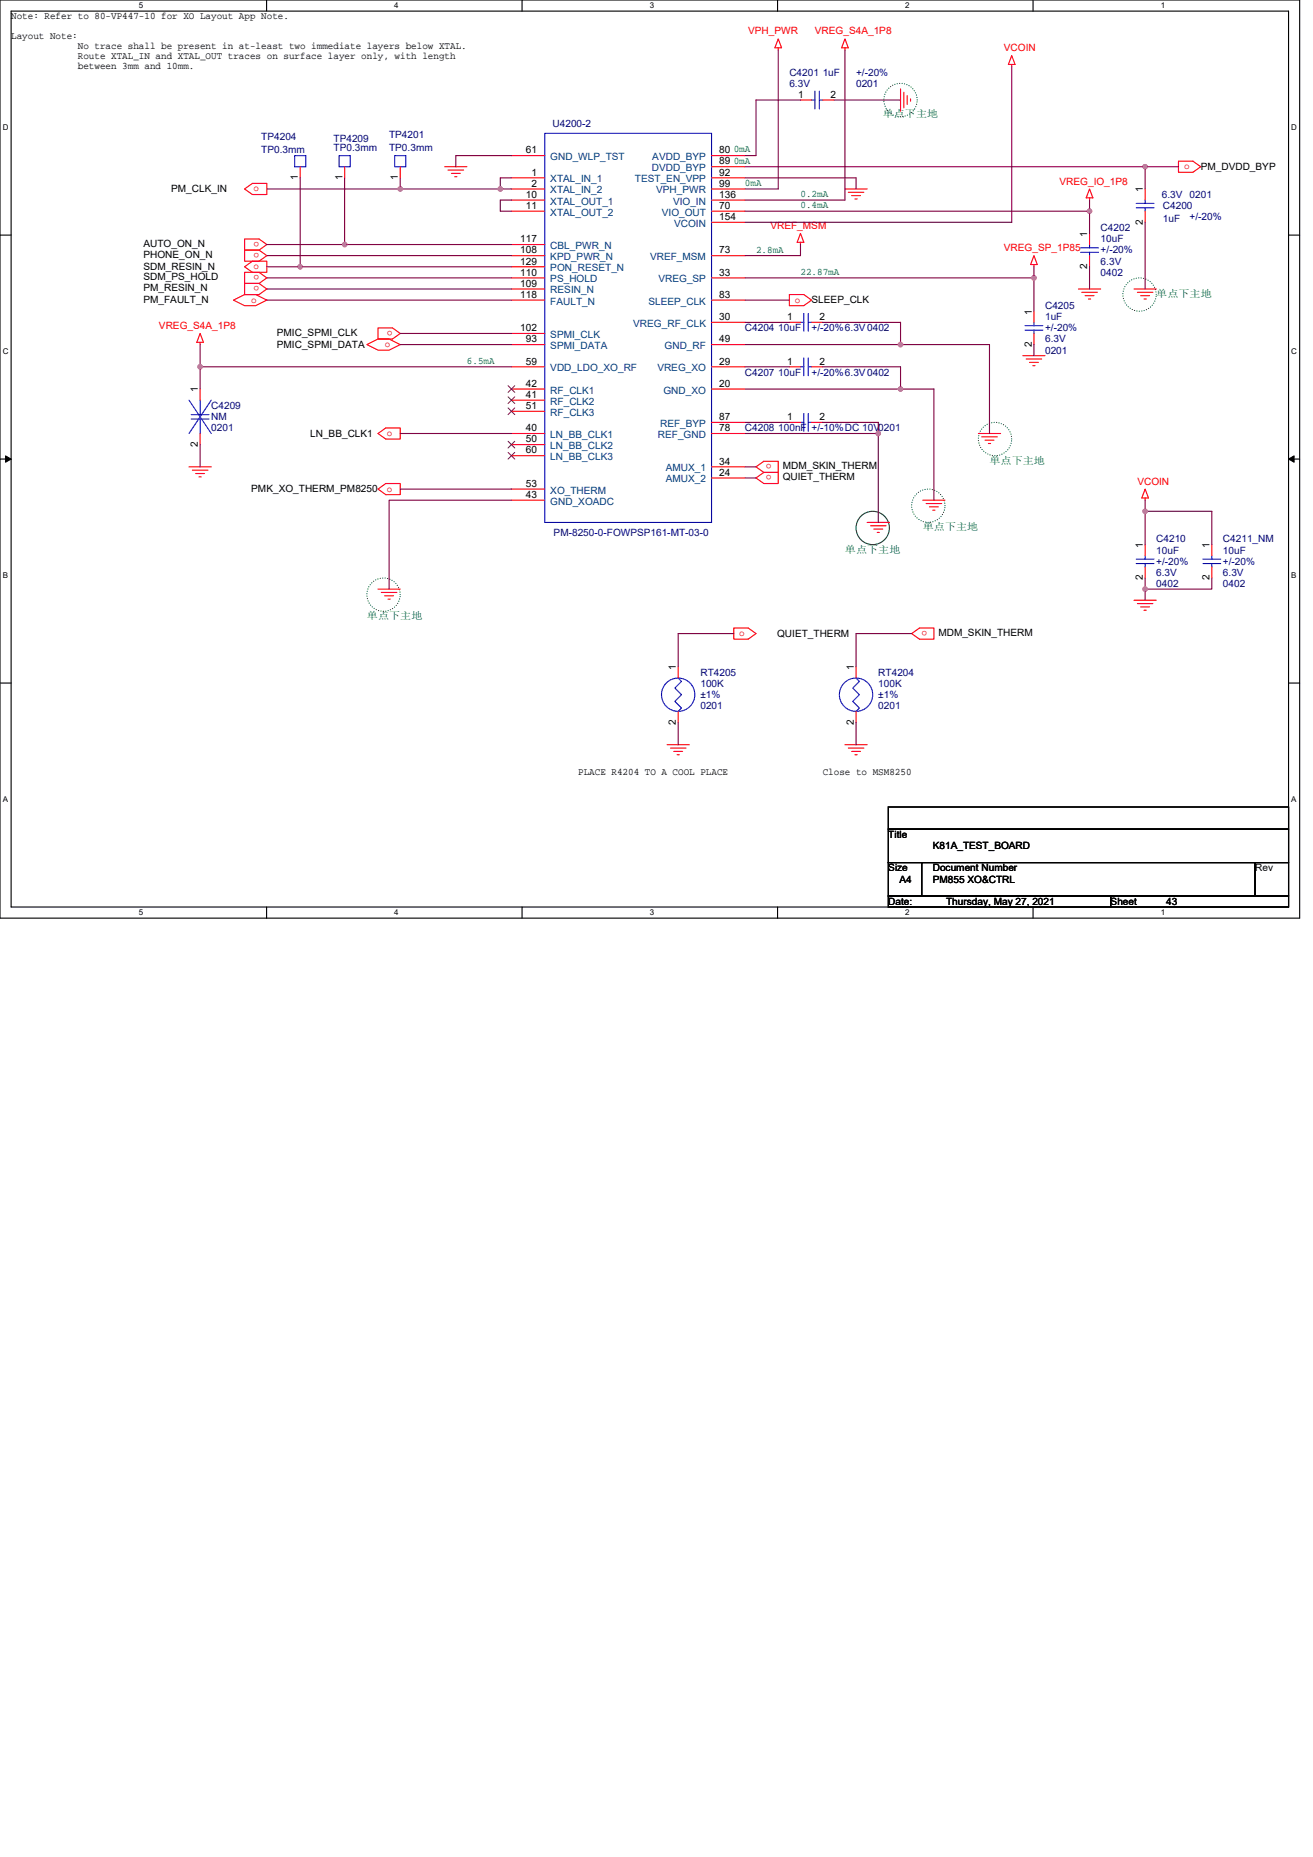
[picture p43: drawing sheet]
<svg xmlns="http://www.w3.org/2000/svg" width="210mm" height="297mm" viewBox="0 0 210 297" stroke-linecap="round" stroke-linejoin="round" font-family="sans-serif">
<defs><g id="words">
<g font-size="1.6">
<text x="1.8" y="3.1">Note: Refer to 80-VP447-10 for XO Layout App Note.</text>
<text x="1.8" y="6.3">Layout Note:</text>
<text x="12.4" y="7.9">No trace shall be present in at-least two immediate layers below XTAL.</text>
<text x="12.4" y="9.5">Route XTAL_IN and XTAL_OUT traces on surface layer only, with length</text>
<text x="12.4" y="11.1">between 3mm and 10mm.</text>
<text x="127.7" y="15.6">1</text>
<text x="132.8" y="15.6">2</text>
<text x="47.6" y="28.8" transform="rotate(-90 47.6 28.8)">1</text>
<text x="54.8" y="28.8" transform="rotate(-90 54.8 28.8)">1</text>
<text x="63.6" y="28.8" transform="rotate(-90 63.6 28.8)">1</text>
<text x="84.1" y="24.5">61</text>
<text x="85" y="28.1">1</text>
<text x="85" y="29.9">2</text>
<text x="115" y="29.9">99</text>
<text x="115" y="28.1">92</text>
<text x="115" y="26.3">89</text>
<text x="115" y="24.5">80</text>
<text x="192" y="27.2">PM_DVDD_BYP</text>
<text x="27.4" y="30.8">PM_CLK_IN</text>
<text x="84.1" y="31.6">10</text>
<text x="84.1" y="33.4">11</text>
<text x="115" y="31.6">136</text>
<text x="115" y="35.2">154</text>
<text x="115" y="33.4">70</text>
<text x="182.8" y="35.9" transform="rotate(-90 182.8 35.9)">2</text>
<text x="182.8" y="30.8" transform="rotate(-90 182.8 30.8)">1</text>
<text x="22.9" y="39.5">AUTO_ON_N</text>
<text x="22.9" y="41.3">PHONE_ON_N</text>
<text x="83.2" y="38.8">117</text>
<text x="83.2" y="40.5">108</text>
<text x="115" y="40.5">73</text>
<text x="173.9" y="37.9" transform="rotate(-90 173.9 37.9)">1</text>
<text x="22.9" y="43.2">SDM_RESIN_N</text>
<text x="22.9" y="44.8">SDM_PS_HOLD</text>
<text x="22.9" y="46.6">PM_RESIN_N</text>
<text x="83.2" y="42.3">129</text>
<text x="83.2" y="44.1">110</text>
<text x="83.2" y="45.9">109</text>
<text x="83.2" y="47.6">118</text>
<text x="115" y="47.6">83</text>
<text x="115" y="44.1">33</text>
<text x="173.9" y="43" transform="rotate(-90 173.9 43)">2</text>
<text x="22.9" y="48.5">PM_FAULT_N</text>
<text x="44.3" y="53.7">PMIC_SPMI_CLK</text>
<text x="83.2" y="53">102</text>
<text x="115" y="51.2">30</text>
<text x="125.9" y="51.2">1</text>
<text x="129.8" y="48.5">SLEEP_CLK</text>
<text x="131" y="51.2">2</text>
<text x="165" y="50.3" transform="rotate(-90 165 50.3)">1</text>
<text x="44.3" y="55.7">PMIC_SPMI_DATA</text>
<text x="84.1" y="54.8">93</text>
<text x="84.1" y="58.3">59</text>
<text x="115" y="58.3">29</text>
<text x="115" y="54.8">49</text>
<text x="125.9" y="58.3">1</text>
<text x="131" y="58.3">2</text>
<text x="165" y="55.5" transform="rotate(-90 165 55.5)">2</text>
<text x="31.6" y="62.8" transform="rotate(-90 31.6 62.8)">1</text>
<text x="84.1" y="61.9">42</text>
<text x="84.1" y="63.6">41</text>
<text x="84.1" y="65.4">51</text>
<text x="115" y="61.9">20</text>
<text x="31.6" y="71.5" transform="rotate(-90 31.6 71.5)">2</text>
<text x="49.6" y="69.9">LN_BB_CLK1</text>
<text x="84.1" y="69">40</text>
<text x="84.1" y="70.8">50</text>
<text x="115" y="67.2">87</text>
<text x="115" y="69">78</text>
<text x="125.9" y="67.2">1</text>
<text x="131" y="67.2">2</text>
<text x="84.1" y="72.5">60</text>
<text x="84.1" y="77.9">53</text>
<text x="115" y="74.3">34</text>
<text x="115" y="76.1">24</text>
<text x="125.2" y="75">MDM_SKIN_THERM</text>
<text x="125.2" y="76.8">QUIET_THERM</text>
<text x="40.2" y="78.8">PMK_XO_THERM_PM8250</text>
<text x="84.1" y="79.6">43</text>
<text x="182.8" y="87.7" transform="rotate(-90 182.8 87.7)">1</text>
<text x="193.4" y="87.7" transform="rotate(-90 193.4 87.7)">1</text>
<text x="182.8" y="92.8" transform="rotate(-90 182.8 92.8)">2</text>
<text x="193.4" y="92.8" transform="rotate(-90 193.4 92.8)">2</text>
<text x="124.3" y="101.9">QUIET_THERM</text>
<text x="150.1" y="101.7">MDM_SKIN_THERM</text>
<text x="108.1" y="107.2" transform="rotate(-90 108.1 107.2)">1</text>
<text x="136.5" y="107.2" transform="rotate(-90 136.5 107.2)">1</text>
<text x="108.1" y="115.9" transform="rotate(-90 108.1 115.9)">2</text>
<text x="136.5" y="115.9" transform="rotate(-90 136.5 115.9)">2</text>
<text x="92.5" y="124">PLACE R4204 TO A COOL PLACE</text>
<text x="131.6" y="124">Close to MSM8250</text>
<text x="142.1" y="134.1">Title</text>
<text x="149.2" y="135.8">K81A_TEST_BOARD</text>
<text x="142.1" y="139.4">Size</text>
<text x="143.8" y="141.2">A4</text>
<text x="149.2" y="139.4">Document Number</text>
<text x="149.2" y="141.2">PM855 XO&amp;CTRL</text>
<text x="200.7" y="139.4">Rev</text>
<text x="142.1" y="144.7">Date:</text>
<text x="151.3" y="144.7">Thursday, May 27, 2021</text>
<text x="177.6" y="144.7">Sheet</text>
<text x="186.5" y="144.7">43</text>
</g>
<g font-size="1.6" fill="#f00">
<text x="119.7" y="5.5">VPH_PWR</text>
<text x="130.3" y="5.5">VREG_S4A_1P8</text>
<text x="160.6" y="8.2">VCOIN</text>
<text x="169.4" y="29.5">VREG_IO_1P8</text>
<text x="189.4" y="27.1">o</text>
<text x="40.5" y="30.6">o</text>
<text x="41.4" y="38.7" transform="rotate(-180 41.4 38.7)">o</text>
<text x="41.4" y="40.5" transform="rotate(-180 41.4 40.5)">o</text>
<text x="123.2" y="36.6">VREF_MSM</text>
<text x="160.6" y="40.2">VREG_SP_1P85</text>
<text x="40.5" y="43.1">o</text>
<text x="41.4" y="44" transform="rotate(-180 41.4 44)">o</text>
<text x="41.4" y="45.8" transform="rotate(-180 41.4 45.8)">o</text>
<text x="25.4" y="52.6">VREG_S4A_1P8</text>
<text x="40.2" y="48.4">o</text>
<text x="62.8" y="52.9" transform="rotate(-180 62.8 52.9)">o</text>
<text x="127.1" y="48.4">o</text>
<text x="61.5" y="55.5">o</text>
<text x="61.9" y="69.7">o</text>
<text x="123.4" y="74.2" transform="rotate(-180 123.4 74.2)">o</text>
<text x="123.4" y="76" transform="rotate(-180 123.4 76)">o</text>
<text x="181.9" y="77.5">VCOIN</text>
<text x="61.9" y="78.6">o</text>
<text x="118.2" y="101.7">o</text>
<text x="148.3" y="100.9" transform="rotate(-180 148.3 100.9)">o</text>
</g>
<g font-size="1.6" fill="#000080">
<text x="126.2" y="12.1">C4201 1uF</text>
<text x="126.2" y="13.9">6.3V</text>
<text x="136.9" y="13.9">0201</text>
<text x="136.9" y="12.1">+/-20%</text>
<text x="41.8" y="22.4">TP4204</text>
<text x="53.3" y="22.8">TP4209</text>
<text x="62.2" y="22.1">TP4201</text>
<text x="88.4" y="20.3">U4200-2</text>
<text x="41.8" y="24.5">TP0.3mm</text>
<text x="53.3" y="24.2">TP0.3mm</text>
<text x="62.2" y="24.2">TP0.3mm</text>
<text x="185.8" y="31.7">6.3V</text>
<text x="186" y="33.4">C4200</text>
<text x="186" y="35.6">1uF</text>
<text x="190.2" y="31.7">0201</text>
<text x="190.2" y="35.2">+/-20%</text>
<text x="176" y="37">C4202</text>
<text x="176" y="38.8">10uF</text>
<text x="176" y="40.5">+/-20%</text>
<text x="176" y="44.1">0402</text>
<text x="176" y="42.3">6.3V</text>
<text x="119.1" y="53">C4204 10uF</text>
<text x="129.8" y="53">+/-20%6.3V0402</text>
<text x="167.1" y="49.4">C4205</text>
<text x="167.1" y="51.2">1uF</text>
<text x="167.1" y="53">+/-20%</text>
<text x="167.1" y="56.5">0201</text>
<text x="167.1" y="54.8">6.3V</text>
<text x="33.8" y="65.4">C4209</text>
<text x="119.1" y="60.1">C4207 10uF</text>
<text x="129.8" y="60.1">+/-20%6.3V0402</text>
<text x="33.8" y="67.2">NM</text>
<text x="33.8" y="69">0201</text>
<text x="119.1" y="69">C4208 100nF +/-10%DC 10V0201</text>
<text x="88.5" y="85.7">PM-8250-0-FOWPSP161-MT-03-0</text>
<text x="184.9" y="86.8">C4210</text>
<text x="184.9" y="88.6">10uF</text>
<text x="195.6" y="86.8">C4211_NM</text>
<text x="195.6" y="88.6">10uF</text>
<text x="184.9" y="93.9">0402</text>
<text x="184.9" y="92.1">6.3V</text>
<text x="184.9" y="90.3">+/-20%</text>
<text x="195.6" y="93.9">0402</text>
<text x="195.6" y="92.1">6.3V</text>
<text x="195.6" y="90.3">+/-20%</text>
<text x="112" y="108.1">RT4205</text>
<text x="112" y="109.9">100K</text>
<text x="112" y="111.7">±1%</text>
<text x="112" y="113.4">0201</text>
<text x="140.5" y="108.1">RT4204</text>
<text x="140.5" y="109.9">100K</text>
<text x="140.5" y="111.7">±1%</text>
<text x="140.5" y="113.4">0201</text>
</g>
<g font-size="1.6" fill="#008000">
<text x="141.2" y="18.7">单点下主地</text>
<text x="117.3" y="24.4">0mA</text>
<text x="117.3" y="26.2">0mA</text>
<text x="119.1" y="29.7">0mA</text>
<text x="128" y="33.3">0.4mA</text>
<text x="128" y="31.5">0.2mA</text>
<text x="120.9" y="40.4">2.8mA</text>
<text x="128" y="43.9">22.87mA</text>
<text x="184.9" y="47.5">单点下主地</text>
<text x="74.7" y="58.2">6.5mA</text>
<text x="158.2" y="74.2">单点下主地</text>
<text x="135.1" y="88.4">单点下主地</text>
<text x="147.6" y="84.8">单点下主地</text>
<text x="58.7" y="99.1">单点下主地</text>
</g>
<g font-size="1.6" fill="#004080">
<text x="88" y="25.6">GND_WLP_TST</text>
<text x="88" y="29.2">XTAL_IN_1</text>
<text x="101.5" y="29.2">TEST_EN_VPP</text>
<text x="104.2" y="27.4">DVDD_BYP</text>
<text x="104.3" y="25.6">AVDD_BYP</text>
<text x="88" y="30.9">XTAL_IN_2</text>
<text x="88" y="32.7">XTAL_OUT_1</text>
<text x="88" y="34.5">XTAL_OUT_2</text>
<text x="104.9" y="30.9">VPH_PWR</text>
<text x="105.8" y="34.5">VIO_OUT</text>
<text x="107.6" y="32.7">VIO_IN</text>
<text x="88" y="39.8">CBL_PWR_N</text>
<text x="88" y="41.6">KPD_PWR_N</text>
<text x="104" y="41.6">VREF_MSM</text>
<text x="107.8" y="36.3">VCOIN</text>
<text x="88" y="43.4">PON_RESET_N</text>
<text x="88" y="45.2">PS_HOLD</text>
<text x="88" y="46.9">RESIN_N</text>
<text x="105.3" y="45.2">VREG_SP</text>
<text x="88" y="48.7">FAULT_N</text>
<text x="101.3" y="52.3">VREG_RF_CLK</text>
<text x="103.7" y="48.7">SLEEP_CLK</text>
<text x="88" y="54.1">SPMI_CLK</text>
<text x="88" y="55.8">SPMI_DATA</text>
<text x="88" y="59.4">VDD_LDO_XO_RF</text>
<text x="105.1" y="59.4">VREG_XO</text>
<text x="106.3" y="55.8">GND_RF</text>
<text x="88" y="62.9">RF_CLK1</text>
<text x="88" y="64.7">RF_CLK2</text>
<text x="106.1" y="62.9">GND_XO</text>
<text x="88" y="66.5">RF_CLK3</text>
<text x="88" y="70.1">LN_BB_CLK1</text>
<text x="88" y="71.8">LN_BB_CLK2</text>
<text x="105.2" y="70.1">REF_GND</text>
<text x="105.6" y="68.3">REF_BYP</text>
<text x="88" y="73.6">LN_BB_CLK3</text>
<text x="106.5" y="75.4">AMUX_1</text>
<text x="106.5" y="77.2">AMUX_2</text>
<text x="88" y="78.9">XO_THERM</text>
<text x="88" y="80.7">GND_XOADC</text>
</g>
<g font-size="1.3">
<text x="22.2" y="1.3">5</text>
<text x="63.1" y="1.3">4</text>
<text x="103.9" y="1.3">3</text>
<text x="144.8" y="1.3">2</text>
<text x="185.6" y="1.3">1</text>
<text x=".4" y="20.8">D</text>
<text x="206.5" y="20.8">D</text>
<text x=".4" y="56.7">C</text>
<text x="206.5" y="56.7">C</text>
<text x=".4" y="92.5">B</text>
<text x="206.5" y="92.5">B</text>
<text x=".4" y="128.3">A</text>
<text x="206.5" y="128.3">A</text>
<text x="22.2" y="146.4">5</text>
<text x="63.1" y="146.4">4</text>
<text x="103.9" y="146.4">3</text>
<text x="144.8" y="146.4">2</text>
<text x="185.6" y="146.4">1</text>
</g>
</g></defs>
<path d="M0 0h207.8v146.9h-207.8zM1.8 1.8h204.3v143.3h-204.3z" fill="none" stroke="#000" stroke-width=".18"/>
<g fill="#fff">
<path d="M22.2 .2h.7v1.4h-.7z"/>
<path d="M22.2 145.3h.7v1.4h-.7z"/>
</g>
<path d="M42.6 0v1.8M42.6 145.1v1.8" fill="none" stroke="#000" stroke-width=".18"/>
<g fill="#fff">
<path d="M63.1 .2h.7v1.4h-.7z"/>
<path d="M63.1 145.3h.7v1.4h-.7z"/>
</g>
<path d="M83.5 0v1.8M83.5 145.1v1.8" fill="none" stroke="#000" stroke-width=".18"/>
<g fill="#fff">
<path d="M103.9 .2h.7v1.4h-.7z"/>
<path d="M103.9 145.3h.7v1.4h-.7z"/>
</g>
<path d="M124.4 0v1.8M124.4 145.1v1.8" fill="none" stroke="#000" stroke-width=".18"/>
<g fill="#fff">
<path d="M144.8 .2h.7v1.4h-.7z"/>
<path d="M144.8 145.3h.7v1.4h-.7z"/>
</g>
<path d="M165.2 0v1.8M165.2 145.1v1.8" fill="none" stroke="#000" stroke-width=".18"/>
<g fill="#fff">
<path d="M185.6 .2h.7v1.4h-.7z"/>
<path d="M185.6 145.3h.7v1.4h-.7z"/>
<path d="M.4 19.7h1v1.4h-1z"/>
<path d="M206.5 19.7h.9v1.4h-.9z"/>
<path d="M.4 55.5h1v1.4h-1z"/>
<path d="M206.5 55.5h.9v1.4h-.9z"/>
</g>
<path d="M0 37.6h1.8M206.1 37.6h1.7" fill="none" stroke="#000" stroke-width=".18"/>
<g fill="#fff">
<path d="M.4 91.3h.9v1.5h-.9z"/>
<path d="M206.5 91.3h.9v1.5h-.9z"/>
</g>
<path d="M0 73.4h1.8M206.1 73.4h1.7" fill="none" stroke="#000" stroke-width=".18"/>
<path d="M.9 72.9l.9 .5-.9 .5zM206.1 73.4l.9-.5v1z" fill="#000" stroke="#000" stroke-width=".16"/>
<g fill="#fff">
<path d="M.4 127.2h.9v1.4h-.9z"/>
<path d="M206.5 127.2h.9v1.4h-.9z"/>
</g>
<path d="M0 109.3h1.8M206.1 109.3h1.7M142.1 129.1h64v3.5h-64zM142.1 132.6h64v5.4h-64zM142.1 138h5.3v5.3h-5.3zM147.4 138h53.3v5.3h-53.3zM200.7 138h5.4v5.3h-5.4zM142.1 143.3h35.5v1.8h-35.5zM177.6 143.3h28.5v1.8h-28.5z" fill="none" stroke="#000" stroke-width=".18"/>
<g fill="none" stroke="#008000" stroke-width=".18" stroke-dasharray="0 .4">
<circle cx="144" cy="16" r="2.67"/>
<circle cx="182.2" cy="47.1" r="2.67"/>
<circle cx="159.1" cy="70.2" r="2.67"/>
<circle cx="61.3" cy="95.1" r="2.67"/>
<circle cx="148.5" cy="80.9" r="2.67"/>
</g>
<circle cx="139.6" cy="84.5" r="2.67" fill="none" stroke="#008000" stroke-width=".18"/>
<g fill="none" stroke="#f00" stroke-width=".18">
<path d="M124.5 7.6v.4M124.5 6.2l.5 1.4h-1.1zM128 16h1.8M131.6 16h1.7M135.1 6.2l.6 1.4h-1.1zM135.1 7.6v.4M144 14.2v3.6M144.6 14.8v2.4M145.1 15.3v1.4M145.6 15.8v.4M161.8 8.9l.5 1.4h-1zM161.8 10.3v.4"/>
<path d="M39.1 30.2l1.3-.9h2.3v1.8h-2.3zM39.1 38.2h2.3l1.3 .9-1.3 .9h-2.3zM48 26.7v1.7M55.1 26.7v1.7M64 26.7v1.7M71.1 26.7h3.6M71.7 27.2h2.4M72.2 27.7h1.4M72.7 28.3h.4M81.8 24.9h5.3M81.8 28.4h5.3M81.8 30.2h5.3"/>
<path d="M81.8 32h5.3M81.8 33.8h5.3M81.8 39.1h5.3M113.8 24.9h5.3M113.8 26.7h5.3M113.8 28.4h5.3M113.8 30.2h5.3M113.8 32h5.3M113.8 33.8h5.3M113.8 35.6h5.3M128 37.3l.5 1.5h-1zM128 38.8v.3"/>
<path d="M135.1 30.2h3.6M135.7 30.8h2.5M136.2 31.3h1.4M136.7 31.8h.4M174.2 30.2l.6 1.4h-1.1zM174.2 31.6v.4M174.2 37.3v1.8M183.1 30.2v1.8M183.1 33.8v1.8M188.5 25.8h2.3l1.2 .9-1.2 .9h-2.3zM32 54.8v.3M32 53.3l.5 1.5h-1z"/>
<path d="M37.3 48l1.8-.9h1.8l1.8 .9-1.8 .9h-1.8zM39.1 42.7l1.3-.9h2.3v1.8h-2.3zM39.1 40h2.3l1.3 .9-1.3 .9h-2.3zM39.1 43.6h2.3l1.3 .8-1.3 .9h-2.3zM39.1 45.3h2.3l1.3 .9-1.3 .9h-2.3zM58.7 55.1l1.8-.9h1.7l1.8 .9-1.8 .9h-1.7zM60.5 52.5h2.3l1.2 .8-1.2 .9h-2.3zM81.8 40.9h5.3M81.8 42.7h5.3M81.8 44.4h5.3M81.8 46.2h5.3M81.8 48h5.3"/>
<path d="M81.8 53.3h5.3M81.8 55.1h5.3M81.8 58.7h5.3M113.8 40.9h5.3M113.8 44.4h5.3M113.8 48h5.3M113.8 51.6h5.3M113.8 55.1h5.3M113.8 58.7h5.3M126.2 47.1h2.3l1.3 .9-1.3 .9h-2.3zM126.2 51.6h1.8M126.2 58.7h1.8"/>
<path d="M129.8 51.6h1.8M129.8 58.7h1.8M163.6 56.9h3.5M164.1 57.4h2.5M164.6 58h1.5M165.2 58.5h.3M165.4 40.9l.5 1.4h-1.1zM165.4 42.3v.4M165.4 49.8v1.8M165.4 53.3v1.8M172.5 46.2h3.5M173 46.8h2.5"/>
<path d="M173.5 47.3h1.5M174.1 47.8h.3M174.2 40.9v1.8M181.4 46.2h3.5M181.9 46.8h2.5M182.4 47.3h1.4M183 47.8h.3M30.2 74.7h3.6M30.8 75.2h2.4M31.3 75.7h1.4M31.8 76.3h.4M32 62.2v1.8"/>
<path d="M32 69.3v1.8M60.5 69.3l1.2-.8h2.3v1.7h-2.3zM60.5 78.2l1.2-.9h2.3v1.8h-2.3zM81.8 62.2h5.3M81.8 64h5.3M81.8 65.8h5.3M81.8 69.3h5.3M81.8 71.1h5.3M81.8 72.9h5.3M81.8 78.2h5.3M113.8 62.2h5.3M113.8 67.6h5.3"/>
<path d="M113.8 69.3h5.3M113.8 74.7h5.3M113.8 76.5h5.3M120.9 74.7l1.2-.9h2.4v1.8h-2.4zM120.9 76.5l1.2-.9h2.4v1.7h-2.4zM126.2 67.6h1.8M129.8 67.6h1.8M156.5 69.3h3.5M157 69.9h2.5M157.5 70.4h1.5M158.1 70.9h.3M183.1 79.7v.3"/>
<path d="M183.1 78.2l.6 1.5h-1.1zM60.5 94.2h3.5M61 94.8h2.5M61.5 95.3h1.4M62.1 95.8h.3M81.8 80h5.3M138.7 83.6h3.5M139.2 84.1h2.5M139.8 84.6h1.4M140.3 85.2h.3M147.6 80h3.5M148.1 80.5h2.5"/>
<path d="M148.6 81.1h1.5M149.2 81.6h.3M181.4 96h3.5M181.9 96.5h2.5M182.4 97.1h1.4M183 97.6h.3M183.1 87.1v1.8M183.1 90.7v1.8M193.8 87.1v1.8M193.8 90.7v1.8M106.7 119.1h3.5M107.2 119.7h2.5"/>
<path d="M108.5 106.7v1.8M108.5 113.8v1.8M117.3 100.5h2.4l1.2 .8-1.2 .9h-2.4zM135.1 119.1h3.6M135.7 119.7h2.5M136.9 106.7v1.8M136.9 113.8v1.8M145.8 101.3l1.2-.8h2.4v1.7h-2.4zM107.7 120.2h1.5M108.3 120.7h.3M136.2 120.2h1.4M136.7 120.7h.4"/>
</g>
<g fill="none" stroke="#00f" stroke-width=".18">
<path d="M129.8 16h.5M130.3 14.6v2.8M131 14.6v2.8M131 16h.6M47.1 24.9h1.8v1.8h-1.8zM54.2 24.9h1.8v1.8h-1.8zM63.1 24.9h1.8v1.8h-1.8zM87.1 21.3h26.7v62.3h-26.7zM172.8 39.6h2.9M174.2 39.1v.5M181.7 32.5h2.9M181.7 33.2h2.9"/>
<path d="M183.1 32v.5M183.1 33.2v.6M128 51.6h.5M128 58.7h.5M128.5 50.1v2.9M128.5 57.3v2.8M129.3 50.1v2.9M129.3 51.6h.5M129.3 57.3v2.8M129.3 58.7h.5M163.9 52.1h2.9M163.9 52.8h2.9"/>
<path d="M165.4 51.6v.5M165.4 52.8v.5M172.8 40.4h2.9M174.2 40.4v.5M30.2 64l3.6 5.3M30.6 66.3h2.8M30.6 67h2.8M32 64v2.3M32 67v2.3M33.8 64l-3.6 5.3M128 67.6h.5M128.5 66.1v2.9"/>
<path d="M129.3 66.1v2.9M129.3 67.6h.5M181.7 89.4h2.9M181.7 90.1h2.9M183.1 88.9v.5M183.1 90.1v.6M192.4 89.4h2.8M192.4 90.1h2.8M193.8 88.9v.5M193.8 90.1v.6M108.5 108.5l.5 .5-1.1 1.1 1.1 1-1.1 1.1 1.1 1.1-.5 .5M136.9 108.5l.5 .5-1 1.1 1 1-1 1.1 1 1.1-.5 .5"/>
<circle cx="108.5" cy="111.1" r="2.67"/>
<circle cx="136.9" cy="111.1" r="2.67"/>
</g>
<path d="M81.3 61.7l1 1.1M81.3 63.5l1 1M81.3 65.3l1 1M81.3 70.6l1 1.1M81.3 72.4l1 1M82.3 61.7l-1.1 1.1M82.3 63.5l-1.1 1M82.3 65.3l-1.1 1M82.3 70.6l-1.1 1.1M82.3 72.4l-1.1 1" fill="none" stroke="#804000" stroke-width=".16"/>
<g fill="none" stroke="#800040" stroke-width=".18">
<path d="M124.5 8v22.2h-5.4M128 16h-7.1v8.9h-1.8M133.3 16h10.7M135.1 8v24h-16M161.8 10.7v24.9h-42.7M42.7 30.2h21.3M42.7 39.1h12.4M48 28.4v14.3M55.1 39.1h26.7M55.1 28.4v10.7M64 28.4v1.8M64 30.2h16"/>
<path d="M80 30.2h1.8M81.8 24.9h-8.9v1.8M81.8 32h-1.8v1.8h1.8M81.8 28.4h-1.8v1.8M119.1 28.4h17.8v1.8M119.1 33.8h55.1M119.1 26.7h64M128 39.1v1.8h-8.9M174.2 33.8v3.5M174.2 32v1.8M183.1 26.7h5.4M183.1 35.6v10.6"/>
<path d="M183.1 26.7v3.5M32 58.7h49.8M32 55.1v3.6M32 58.7v3.5M42.7 40.9h39.1M42.7 44.4h39.1M42.7 46.2h39.1M42.7 48h39.1M42.7 42.7h5.3M48 42.7h33.8M64 53.3h17.8M64 55.1h17.8"/>
<path d="M119.1 58.7h7.1M119.1 48h7.1M119.1 51.6h7.1M119.1 44.4h46.3M131.6 51.6h12.4v3.5h-24.9M131.6 58.7h12.4v3.5M144 55.1h14.2v14.2M165.4 55.1v1.8M165.4 44.4v5.4M165.4 42.7v1.7M174.2 42.7v3.5M32 71.1v3.6"/>
<path d="M64 69.3h17.8M64 78.2h17.8M119.1 62.2h24.9M119.1 69.3h21.4M119.1 67.6h7.1M119.1 74.7h1.8M119.1 76.5h1.8M131.6 67.6h8.9v1.7M140.5 69.3v14.3M144 62.2h5.4v17.8M81.8 80h-19.6v14.2M183.1 92.5v1.7"/>
<path d="M183.1 80v1.8M183.1 81.8h10.7v5.3M183.1 81.8v5.3M183.1 94.2v1.8M193.8 92.5v1.7h-10.7M108.5 115.6v3.5M117.3 101.3h-8.8v5.4M136.9 115.6v3.5M145.8 101.3h-8.9v5.4"/>
</g>
<g fill="#f0f" stroke="#f0f" stroke-width=".18">
<circle cx="174.2" cy="33.8" r=".35"/>
<circle cx="64" cy="30.2" r=".35"/>
<circle cx="144" cy="62.2" r=".35"/>
<circle cx="32" cy="58.7" r=".35"/>
<circle cx="183.1" cy="26.7" r=".35"/>
<circle cx="165.3" cy="44.4" r=".35"/>
<circle cx="80" cy="30.2" r=".35"/>
<circle cx="48" cy="42.7" r=".35"/>
<circle cx="55.1" cy="39.1" r=".35"/>
<circle cx="144" cy="55.1" r=".35"/>
<circle cx="140.5" cy="69.3" r=".35"/>
<circle cx="183.1" cy="81.8" r=".35"/>
<circle cx="183.1" cy="94.2" r=".35"/>
</g>
<use href="#words"/>
</svg>
